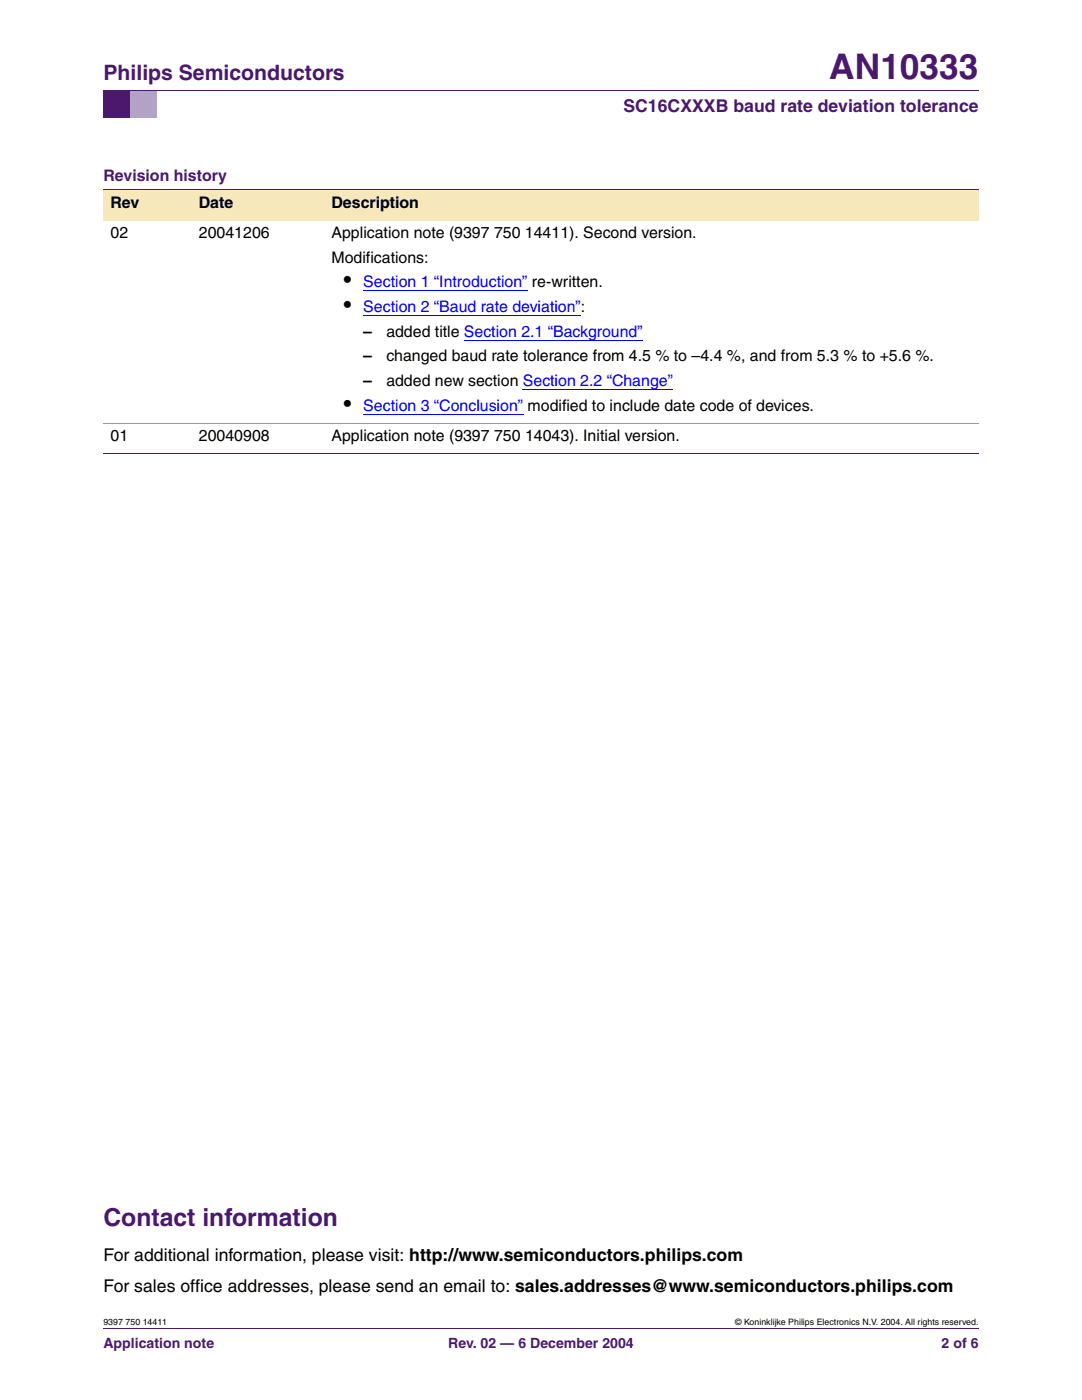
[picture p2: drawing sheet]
<svg xmlns="http://www.w3.org/2000/svg" width="216mm" height="279mm" viewBox="0 0 216 279" stroke-linecap="round" stroke-linejoin="round" font-family="sans-serif">
<defs><g id="words">
<text font-size="7" fill="#4b186e" x="165.5" y="15.8">AN10333</text>
<text font-size="4.9" fill="#4b186e" x="20.6" y="244.8">Contact information</text>
<text font-size="4.2" fill="#4b186e" x="20.6" y="16">Philips Semiconductors</text>
<g font-size="4.2">
<text x="68.6" y="57.3">•</text>
<text x="68.6" y="62.3">•</text>
<text x="68.6" y="82">•</text>
</g>
<text font-size="3.5" fill="#4b186e" x="124.4" y="22.3">SC16CXXXB baud rate deviation tolerance</text>
<g font-size="3.5">
<text x="20.6" y="251.6">For additional information, please visit: http://www.semiconductors.philips.com</text>
<text x="20.6" y="257.8">For sales office addresses, please send an email to: sales.addresses@www.semiconductors.philips.com</text>
</g>
<text font-size="3.2" fill="#4b186e" x="20.6" y="36.2">Revision history</text>
<g font-size="3.2">
<text x="22.1" y="41.4">Rev</text>
<text x="39.7" y="41.4">Date</text>
<text x="66.1" y="41.4">Description</text>
<text x="22.1" y="47.4">02</text>
<text x="39.7" y="47.4">20041206</text>
<text x="66.2" y="47.4">Application note (9397 750 14411). Second version.</text>
<text x="66.1" y="52.4">Modifications:</text>
<text x="72.5" y="67.2">–</text>
<text x="77.1" y="67.2">added title Section 2.1 “Background”</text>
<text x="72.5" y="72.1">–</text>
<text x="72.5" y="77.1">–</text>
<text x="77.1" y="72.1">changed baud rate tolerance from 4.5 % to –4.4 %, and from 5.3 % to +5.6 %.</text>
<text x="77.1" y="77.1">added new section Section 2.2 “Change”</text>
<text x="22.1" y="88">01</text>
<text x="39.7" y="88">20040908</text>
<text x="66.2" y="88">Application note (9397 750 14043). Initial version.</text>
</g>
<g font-size="3.2" fill="#00f">
<text x="72.5" y="57.3">Section 1 “Introduction” re-written.</text>
<text x="72.5" y="62.3">Section 2 “Baud rate deviation”:</text>
<text x="72.5" y="82">Section 3 “Conclusion” modified to include date code of devices.</text>
</g>
<g font-size="2.8" fill="#4b186e">
<text x="20.6" y="269.1">Application note</text>
<text x="89.4" y="269.1">Rev. 02 — 6 December 2004</text>
<text x="187.9" y="269.1">2 of 6</text>
</g>
<g font-size="1.8">
<text x="20.6" y="264.5">9397 750 14411</text>
<text x="146.7" y="264.5">© Koninklijke Philips Electronics N.V. 2004. All rights reserved.</text>
</g>
</g></defs>
<path d="M20.6 265.1h174.7" fill="none" stroke="#4b186e" stroke-width=".2"/>
<path d="M20.6 18.2h5.3v5.3h-5.3z" fill="#4b186e"/>
<path d="M25.9 18.2h5.3v5.3h-5.3z" fill="#b1a2c6"/>
<path d="M20.6 18.2h174.7" fill="none" stroke="#4b186e" stroke-width=".2"/>
<g fill="#f7e8bb">
<path d="M20.6 37.9h17.7v6h-17.7z"/>
<path d="M38.3 37.9h26.4v6h-26.4z"/>
<path d="M64.7 37.9h130.6v6h-130.6z"/>
</g>
<path d="M72.5 58h31.7" fill="none" stroke="#00f" stroke-width=".2"/>
<path d="M104.2 58h1.1v.1h-1.1z" fill="#00f"/>
<path d="M72.5 63h42.4" fill="none" stroke="#00f" stroke-width=".2"/>
<path d="M114.9 62.9h1v.2h-1z" fill="#00f"/>
<path d="M92.6 67.9h34.6" fill="none" stroke="#00f" stroke-width=".2"/>
<path d="M127.2 67.8h1.1v.2h-1.1z" fill="#00f"/>
<path d="M104.3 77.8h28.9" fill="none" stroke="#00f" stroke-width=".2"/>
<path d="M133.2 77.7h1.1v.2h-1.1z" fill="#00f"/>
<path d="M72.5 82.7h30.8" fill="none" stroke="#00f" stroke-width=".2"/>
<path d="M103.3 82.6h1.1v.2h-1.1z" fill="#00f"/>
<path d="M20.6 37.9h174.7M20.6 90.5h174.7" fill="none" stroke="#4b186e" stroke-width=".2"/>
<path d="M20.6 84.5h174.7" fill="none" stroke="#a58db6" stroke-width=".2"/>
<use href="#words"/>
</svg>
